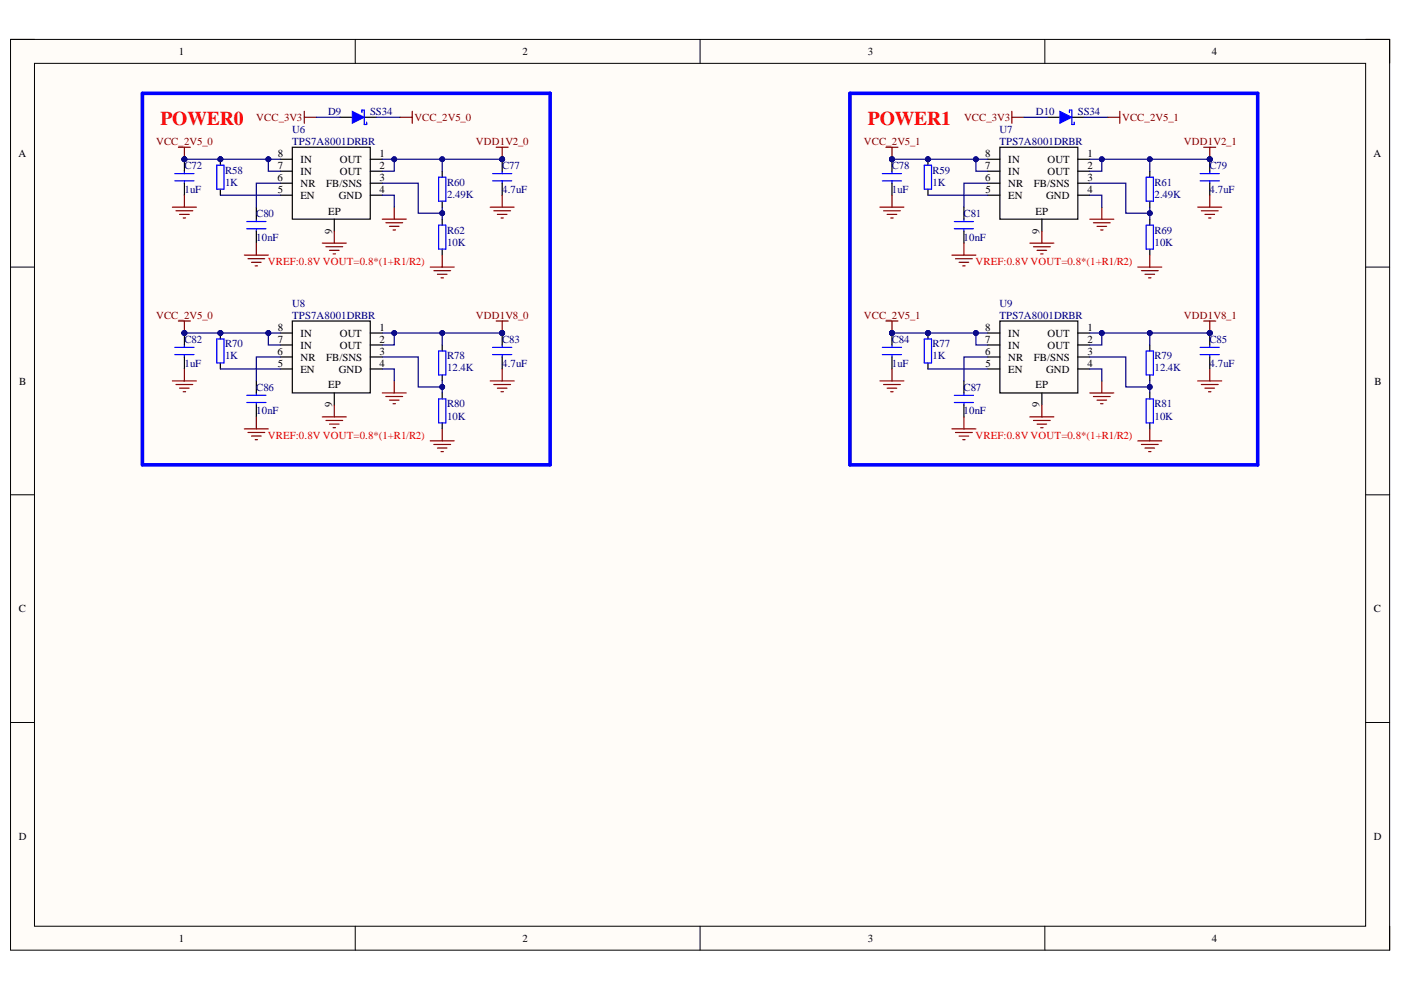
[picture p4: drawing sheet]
<svg xmlns="http://www.w3.org/2000/svg" width="297mm" height="210mm" viewBox="0 0 297 210" stroke-linecap="round" stroke-linejoin="round" font-family="sans-serif">
<defs><g id="words">
<g font-size="4.1" fill="#f00">
<text x="34" y="26.6">POWER0</text>
<text x="184" y="26.6">POWER1</text>
</g>
<g font-size="2.3">
<text x="37.9" y="11.7">1</text>
<text x="110.8" y="11.7">2</text>
<text x="184" y="11.7">3</text>
<text x="256.9" y="11.7">4</text>
<text x="3.9" y="33.3">A</text>
<text x="58.9" y="35.9">7</text>
<text x="58.9" y="33.3">8</text>
<text x="63.7" y="34.6">IN</text>
<text x="72" y="34.6">OUT</text>
<text x="80.5" y="33.3">1</text>
<text x="80.5" y="35.9">2</text>
<text x="208.9" y="35.9">7</text>
<text x="208.9" y="33.3">8</text>
<text x="213.8" y="34.6">IN</text>
<text x="222.1" y="34.6">OUT</text>
<text x="230.5" y="33.3">1</text>
<text x="230.5" y="35.9">2</text>
<text x="291.2" y="33.3">A</text>
<text x="58.8" y="38.4">6</text>
<text x="58.9" y="40.9">5</text>
<text x="63.7" y="39.7">NR</text>
<text x="63.7" y="37.1">IN</text>
<text x="69.1" y="39.7">FB/SNS</text>
<text x="72" y="37.1">OUT</text>
<text x="80.5" y="38.4">3</text>
<text x="80.5" y="40.9">4</text>
<text x="208.9" y="38.4">6</text>
<text x="209" y="40.9">5</text>
<text x="213.8" y="39.7">NR</text>
<text x="213.8" y="37.1">IN</text>
<text x="219.2" y="39.7">FB/SNS</text>
<text x="222.1" y="37.1">OUT</text>
<text x="230.5" y="38.4">3</text>
<text x="230.5" y="40.9">4</text>
<text x="63.7" y="42.2">EN</text>
<text x="69.6" y="45.5">EP</text>
<text x="71.9" y="42.2">GND</text>
<text x="213.8" y="42.2">EN</text>
<text x="219.5" y="45.5">EP</text>
<text x="221.8" y="42.2">GND</text>
<text x="70.4" y="49.6" transform="rotate(-90 70.4 49.6)">9</text>
<text x="220.4" y="49.6" transform="rotate(-90 220.4 49.6)">9</text>
<text x="58.9" y="70.1">8</text>
<text x="63.7" y="71.4">IN</text>
<text x="72" y="71.4">OUT</text>
<text x="80.5" y="70.1">1</text>
<text x="208.9" y="70.1">8</text>
<text x="213.8" y="71.4">IN</text>
<text x="222.1" y="71.4">OUT</text>
<text x="230.5" y="70.1">1</text>
<text x="58.8" y="75.2">6</text>
<text x="58.9" y="77.7">5</text>
<text x="58.9" y="72.6">7</text>
<text x="63.7" y="76.5">NR</text>
<text x="63.7" y="73.9">IN</text>
<text x="69.1" y="76.5">FB/SNS</text>
<text x="72" y="73.9">OUT</text>
<text x="80.5" y="72.6">2</text>
<text x="80.5" y="75.2">3</text>
<text x="80.5" y="77.7">4</text>
<text x="208.9" y="75.2">6</text>
<text x="208.9" y="72.6">7</text>
<text x="209" y="77.7">5</text>
<text x="213.8" y="76.5">NR</text>
<text x="213.8" y="73.9">IN</text>
<text x="219.2" y="76.5">FB/SNS</text>
<text x="222.1" y="73.9">OUT</text>
<text x="230.5" y="72.6">2</text>
<text x="230.5" y="75.2">3</text>
<text x="230.5" y="77.7">4</text>
<text x="4.1" y="81.5">B</text>
<text x="63.7" y="79">EN</text>
<text x="69.6" y="82.3">EP</text>
<text x="71.9" y="79">GND</text>
<text x="213.8" y="79">EN</text>
<text x="219.5" y="82.3">EP</text>
<text x="221.8" y="79">GND</text>
<text x="291.4" y="81.5">B</text>
<text x="70.4" y="86.3" transform="rotate(-90 70.4 86.3)">9</text>
<text x="220.4" y="86.3" transform="rotate(-90 220.4 86.3)">9</text>
<text x="4" y="129.8">C</text>
<text x="291.3" y="129.8">C</text>
<text x="4" y="178.1">D</text>
<text x="291.3" y="178.1">D</text>
<text x="37.9" y="199.7">1</text>
<text x="110.8" y="199.7">2</text>
<text x="184" y="199.7">3</text>
<text x="256.9" y="199.7">4</text>
</g>
<g font-size="2.3" fill="#800000">
<text x="54.3" y="25.6">VCC_3V3</text>
<text x="87.8" y="25.6">VCC_2V5_0</text>
<text x="204.4" y="25.6">VCC_3V3</text>
<text x="237.9" y="25.6">VCC_2V5_1</text>
<text x="33.1" y="30.8">VCC_2V5_0</text>
<text x="100.9" y="30.8">VDD1V2_0</text>
<text x="183.1" y="30.8">VCC_2V5_1</text>
<text x="251" y="30.8">VDD1V2_1</text>
<text x="33.1" y="67.6">VCC_2V5_0</text>
<text x="100.9" y="67.6">VDD1V8_0</text>
<text x="183.1" y="67.6">VCC_2V5_1</text>
<text x="251" y="67.6">VDD1V8_1</text>
</g>
<g font-size="2.3" fill="#000080">
<text x="62" y="28.2">U6</text>
<text x="69.6" y="24.4">D9</text>
<text x="78.5" y="24.4">SS34</text>
<text x="211.9" y="28.2">U7</text>
<text x="219.6" y="24.4">D10</text>
<text x="228.5" y="24.4">SS34</text>
<text x="39.1" y="35.9">C72</text>
<text x="62" y="30.8">TPS7A8001DRBR</text>
<text x="106.5" y="35.9">C77</text>
<text x="189.1" y="35.9">C78</text>
<text x="211.9" y="30.8">TPS7A8001DRBR</text>
<text x="256.4" y="35.9">C79</text>
<text x="39.1" y="40.9">1uF</text>
<text x="47.7" y="36.9">R58</text>
<text x="47.7" y="39.4">1K</text>
<text x="94.8" y="39.4">R60</text>
<text x="94.8" y="41.9">2.49K</text>
<text x="106.5" y="40.9">4.7uF</text>
<text x="189.1" y="40.9">1uF</text>
<text x="197.7" y="36.9">R59</text>
<text x="197.7" y="39.4">1K</text>
<text x="244.8" y="39.4">R61</text>
<text x="244.8" y="41.9">2.49K</text>
<text x="256.4" y="40.9">4.7uF</text>
<text x="54.3" y="46">C80</text>
<text x="204.3" y="46">C81</text>
<text x="54.3" y="51.1">10nF</text>
<text x="94.8" y="49.6">R62</text>
<text x="94.8" y="52.1">10K</text>
<text x="204.3" y="51.1">10nF</text>
<text x="244.8" y="49.6">R69</text>
<text x="244.8" y="52.1">10K</text>
<text x="62" y="65">U8</text>
<text x="211.9" y="65">U9</text>
<text x="62" y="67.6">TPS7A8001DRBR</text>
<text x="211.9" y="67.6">TPS7A8001DRBR</text>
<text x="39.1" y="72.6">C82</text>
<text x="39.1" y="77.7">1uF</text>
<text x="47.7" y="73.7">R70</text>
<text x="47.7" y="76.2">1K</text>
<text x="94.8" y="76.2">R78</text>
<text x="106.5" y="72.6">C83</text>
<text x="106.5" y="77.7">4.7uF</text>
<text x="189.1" y="72.6">C84</text>
<text x="189.1" y="77.7">1uF</text>
<text x="197.7" y="73.7">R77</text>
<text x="197.7" y="76.2">1K</text>
<text x="244.8" y="76.2">R79</text>
<text x="256.4" y="72.6">C85</text>
<text x="256.4" y="77.7">4.7uF</text>
<text x="54.3" y="82.8">C86</text>
<text x="94.8" y="78.7">12.4K</text>
<text x="204.3" y="82.8">C87</text>
<text x="244.8" y="78.7">12.4K</text>
<text x="54.3" y="87.9">10nF</text>
<text x="94.8" y="86.3">R80</text>
<text x="94.8" y="89">10K</text>
<text x="204.3" y="87.9">10nF</text>
<text x="244.8" y="86.3">R81</text>
<text x="244.8" y="89">10K</text>
</g>
<g font-size="2.3" fill="#f00">
<text x="56.8" y="56.2">VREF:0.8V VOUT=0.8*(1+R1/R2)</text>
<text x="206.8" y="56.2">VREF:0.8V VOUT=0.8*(1+R1/R2)</text>
<text x="56.8" y="93">VREF:0.8V VOUT=0.8*(1+R1/R2)</text>
<text x="206.8" y="93">VREF:0.8V VOUT=0.8*(1+R1/R2)</text>
</g>
</g></defs>
<path d="M2.2 8.4h292.4v193.1h-292.4z" fill-rule="evenodd" fill="#fffcf8"/>
<path d="M2.2 8.4h292.4v193.1h-292.4z" fill="none" stroke="#000" stroke-width=".21"/>
<path d="M7.3 13.4h282.2v183h-282.2z" fill-rule="evenodd" fill="#fffcf8"/>
<g fill="none" stroke="#000" stroke-width=".21">
<path d="M2.2 8.4h5.1M7.3 13.4h282.2v183h-282.2zM75.3 8.4v5M148.4 8.4v5M221.5 8.4v5M289.5 8.4h5.1v5M2.2 56.6h5.1M289.5 56.6h5.1M2.2 104.9h5.1M289.5 104.9h5.1M2.2 153.2h5.1M289.5 153.2h5.1"/>
<path d="M75.3 196.4v5.1M148.4 196.4v5.1M221.5 196.4v5.1M294.6 196.4v5.1"/>
</g>
<path d="M59.4 33.8h2.6M59.4 36.3h2.6M59.4 38.8h2.6M62 31.2h16.5v15.3h-16.5zM78.5 33.8h2.5M78.5 36.3h2.5M78.5 38.8h2.5M59.4 41.4h2.6M70.9 46.5v2.5M78.5 41.4h2.5" fill="none" stroke="#000" stroke-width=".25"/>
<circle cx="39.1" cy="33.8" r=".51" fill="#000080"/>
<circle cx="39.1" cy="33.8" r=".51" fill="none" stroke="#000080" stroke-width=".21"/>
<path d="M37.1 38.3h4M37.1 36.8h4M39.1 36.3v.5M39.1 38.3v.5" fill="none" stroke="#00f" stroke-width=".25"/>
<path d="M39.1 33.8v2.5M39.1 38.8v2.6" fill="none" stroke="#000" stroke-width=".25"/>
<circle cx="39.1" cy="33.8" r=".51" fill="#000080"/>
<circle cx="39.1" cy="33.8" r=".51" fill="none" stroke="#000080" stroke-width=".21"/>
<path d="M36.6 43.9h5M37.3 44.7h3.6M38.1 45.5h2M38.8 46.2h.5M39.1 41.4v2.5" fill="none" stroke="#800000" stroke-width=".25"/>
<path d="M52.3 47h4.1M52.3 48.5h4.1M54.4 46.5v.5M54.4 48.5v.5" fill="none" stroke="#00f" stroke-width=".25"/>
<path d="M54.4 43.9v2.6M54.4 49v2.5" fill="none" stroke="#000" stroke-width=".25"/>
<circle cx="46.7" cy="33.8" r=".51" fill="#000080"/>
<circle cx="46.7" cy="33.8" r=".51" fill="none" stroke="#000080" stroke-width=".21"/>
<path d="M46.7 33.8v1.2M46.7 40.1v1.3" fill="none" stroke="#000" stroke-width=".25"/>
<circle cx="46.7" cy="33.8" r=".51" fill="#000080"/>
<circle cx="46.7" cy="33.8" r=".51" fill="none" stroke="#000080" stroke-width=".21"/>
<path d="M46 35h1.5v5.1h-1.5z" fill="none" stroke="#00f" stroke-width=".25"/>
<path d="M51.8 54.1h5.1M52.6 54.8h3.5M53.3 55.6h2.1M54.1 56.4h.5M54.4 51.5v2.6" fill="none" stroke="#800000" stroke-width=".25"/>
<path d="M56.9 33.8v2.5h2.5" fill="none" stroke="#000080" stroke-width=".25"/>
<circle cx="56.9" cy="33.8" r=".51" fill="#000080"/>
<circle cx="56.9" cy="33.8" r=".51" fill="none" stroke="#000080" stroke-width=".21"/>
<path d="M39.1 33.8h20.3M59.4 38.8h-5v5.1M46.7 41.4h12.7" fill="none" stroke="#000080" stroke-width=".25"/>
<circle cx="56.9" cy="33.8" r=".51" fill="#000080"/>
<circle cx="56.9" cy="33.8" r=".51" fill="none" stroke="#000080" stroke-width=".21"/>
<circle cx="46.7" cy="33.8" r=".51" fill="#000080"/>
<circle cx="46.7" cy="33.8" r=".51" fill="none" stroke="#000080" stroke-width=".21"/>
<circle cx="39.1" cy="33.8" r=".51" fill="#000080"/>
<circle cx="39.1" cy="33.8" r=".51" fill="none" stroke="#000080" stroke-width=".21"/>
<path d="M81 33.8h2.6v2.5h-2.6" fill="none" stroke="#000080" stroke-width=".25"/>
<circle cx="83.6" cy="33.8" r=".51" fill="#000080"/>
<circle cx="83.6" cy="33.8" r=".51" fill="none" stroke="#000080" stroke-width=".21"/>
<path d="M83.6 33.8h22.9" fill="none" stroke="#000080" stroke-width=".25"/>
<circle cx="83.6" cy="33.8" r=".51" fill="#000080"/>
<circle cx="83.6" cy="33.8" r=".51" fill="none" stroke="#000080" stroke-width=".21"/>
<circle cx="93.8" cy="33.8" r=".51" fill="#000080"/>
<circle cx="93.8" cy="33.8" r=".51" fill="none" stroke="#000080" stroke-width=".21"/>
<circle cx="106.5" cy="33.8" r=".51" fill="#000080"/>
<circle cx="106.5" cy="33.8" r=".51" fill="none" stroke="#000080" stroke-width=".21"/>
<circle cx="106.5" cy="33.8" r=".51" fill="#000080"/>
<circle cx="106.5" cy="33.8" r=".51" fill="none" stroke="#000080" stroke-width=".21"/>
<path d="M104.4 38.3h4.1M104.4 36.8h4.1M106.5 36.3v.5M106.5 38.3v.5" fill="none" stroke="#00f" stroke-width=".25"/>
<path d="M106.5 33.8v2.5M106.5 38.8v2.6" fill="none" stroke="#000" stroke-width=".25"/>
<circle cx="106.5" cy="33.8" r=".51" fill="#000080"/>
<circle cx="106.5" cy="33.8" r=".51" fill="none" stroke="#000080" stroke-width=".21"/>
<path d="M103.9 43.9h5.1M104.7 44.7h3.6M105.5 45.5h2M106.2 46.2h.5M106.5 41.4v2.5M105.2 68.1h2.5M106.5 68.1v2.5" fill="none" stroke="#800000" stroke-width=".25"/>
<circle cx="106.5" cy="70.6" r=".51" fill="#000080"/>
<circle cx="106.5" cy="70.6" r=".51" fill="none" stroke="#000080" stroke-width=".21"/>
<path d="M105.2 31.2h2.5M106.5 31.2v2.6" fill="none" stroke="#800000" stroke-width=".25"/>
<circle cx="106.5" cy="33.8" r=".51" fill="#000080"/>
<circle cx="106.5" cy="33.8" r=".51" fill="none" stroke="#000080" stroke-width=".21"/>
<path d="M93.8 36.3v1.3M93.8 42.7v1.2M93.8 46.5v1.2M93.8 52.8v1.3" fill="none" stroke="#000" stroke-width=".25"/>
<path d="M93 37.6h1.5v5.1h-1.5zM93 47.7h1.5v5.1h-1.5z" fill="none" stroke="#00f" stroke-width=".25"/>
<path d="M93.8 43.9v2.6" fill="none" stroke="#000080" stroke-width=".25"/>
<circle cx="93.8" cy="45.2" r=".51" fill="#000080"/>
<circle cx="93.8" cy="45.2" r=".51" fill="none" stroke="#000080" stroke-width=".21"/>
<path d="M93.8 33.8v2.5" fill="none" stroke="#000080" stroke-width=".25"/>
<circle cx="93.8" cy="33.8" r=".51" fill="#000080"/>
<circle cx="93.8" cy="33.8" r=".51" fill="none" stroke="#000080" stroke-width=".21"/>
<path d="M91.2 56.6h5.1M92 57.4h3.5M92.7 58.2h2.1M93.5 58.9h.5M93.8 54.1v2.5" fill="none" stroke="#800000" stroke-width=".25"/>
<path d="M81 38.8h7.7v6.4h5.1" fill="none" stroke="#000080" stroke-width=".25"/>
<circle cx="93.8" cy="45.2" r=".51" fill="#000080"/>
<circle cx="93.8" cy="45.2" r=".51" fill="none" stroke="#000080" stroke-width=".21"/>
<path d="M81 46.5h5.1M81.8 47.2h3.6M82.6 48h2M83.3 48.8h.5M83.6 43.9v2.6" fill="none" stroke="#800000" stroke-width=".25"/>
<path d="M81 41.4h2.6v2.5" fill="none" stroke="#000080" stroke-width=".25"/>
<path d="M59.4 70.6h2.6M59.4 73.1h2.6M59.4 75.7h2.6M59.4 78.2h2.6M62 68.1h16.5v15.2h-16.5zM78.5 70.6h2.5M78.5 73.1h2.5M78.5 75.7h2.5M78.5 78.2h2.5M70.9 83.3v2.6" fill="none" stroke="#000" stroke-width=".25"/>
<circle cx="39.1" cy="70.6" r=".51" fill="#000080"/>
<circle cx="39.1" cy="70.6" r=".51" fill="none" stroke="#000080" stroke-width=".21"/>
<path d="M37.1 75.2h4M37.1 73.7h4M39.1 73.1v.6M39.1 75.2v.5" fill="none" stroke="#00f" stroke-width=".25"/>
<path d="M39.1 70.6v2.5M39.1 75.7v2.5" fill="none" stroke="#000" stroke-width=".25"/>
<circle cx="39.1" cy="70.6" r=".51" fill="#000080"/>
<circle cx="39.1" cy="70.6" r=".51" fill="none" stroke="#000080" stroke-width=".21"/>
<path d="M39.1 78.2v2.6M36.6 80.8h5M37.3 81.5h3.6M38.1 82.3h2M38.8 83.1h.5" fill="none" stroke="#800000" stroke-width=".25"/>
<path d="M52.3 83.8h4.1M52.3 85.3h4.1M54.4 83.3v.5M54.4 85.3v.6" fill="none" stroke="#00f" stroke-width=".25"/>
<path d="M54.4 80.8v2.5M54.4 85.9v2.5" fill="none" stroke="#000" stroke-width=".25"/>
<circle cx="46.7" cy="70.6" r=".51" fill="#000080"/>
<circle cx="46.7" cy="70.6" r=".51" fill="none" stroke="#000080" stroke-width=".21"/>
<path d="M46.7 70.6v1.3M46.7 77v1.2" fill="none" stroke="#000" stroke-width=".25"/>
<circle cx="46.7" cy="70.6" r=".51" fill="#000080"/>
<circle cx="46.7" cy="70.6" r=".51" fill="none" stroke="#000080" stroke-width=".21"/>
<path d="M46 71.9h1.5v5.1h-1.5z" fill="none" stroke="#00f" stroke-width=".25"/>
<path d="M51.8 90.9h5.1M52.6 91.7h3.5M53.3 92.5h2.1M54.1 93.2h.5M54.4 88.4v2.5" fill="none" stroke="#800000" stroke-width=".25"/>
<path d="M56.9 70.6v2.5h2.5" fill="none" stroke="#000080" stroke-width=".25"/>
<circle cx="56.9" cy="70.6" r=".51" fill="#000080"/>
<circle cx="56.9" cy="70.6" r=".51" fill="none" stroke="#000080" stroke-width=".21"/>
<path d="M39.1 70.6h20.3M46.7 78.2h12.7M59.4 75.7h-5v5.1" fill="none" stroke="#000080" stroke-width=".25"/>
<circle cx="56.9" cy="70.6" r=".51" fill="#000080"/>
<circle cx="56.9" cy="70.6" r=".51" fill="none" stroke="#000080" stroke-width=".21"/>
<circle cx="46.7" cy="70.6" r=".51" fill="#000080"/>
<circle cx="46.7" cy="70.6" r=".51" fill="none" stroke="#000080" stroke-width=".21"/>
<circle cx="39.1" cy="70.6" r=".51" fill="#000080"/>
<circle cx="39.1" cy="70.6" r=".51" fill="none" stroke="#000080" stroke-width=".21"/>
<path d="M81 70.6h2.6v2.5h-2.6" fill="none" stroke="#000080" stroke-width=".25"/>
<circle cx="83.6" cy="70.6" r=".51" fill="#000080"/>
<circle cx="83.6" cy="70.6" r=".51" fill="none" stroke="#000080" stroke-width=".21"/>
<path d="M83.6 70.6h22.9" fill="none" stroke="#000080" stroke-width=".25"/>
<circle cx="83.6" cy="70.6" r=".51" fill="#000080"/>
<circle cx="83.6" cy="70.6" r=".51" fill="none" stroke="#000080" stroke-width=".21"/>
<circle cx="93.8" cy="70.6" r=".51" fill="#000080"/>
<circle cx="93.8" cy="70.6" r=".51" fill="none" stroke="#000080" stroke-width=".21"/>
<circle cx="106.5" cy="70.6" r=".51" fill="#000080"/>
<circle cx="106.5" cy="70.6" r=".51" fill="none" stroke="#000080" stroke-width=".21"/>
<circle cx="106.5" cy="70.6" r=".51" fill="#000080"/>
<circle cx="106.5" cy="70.6" r=".51" fill="none" stroke="#000080" stroke-width=".21"/>
<path d="M104.4 75.2h4.1M104.4 73.7h4.1M106.5 73.1v.6M106.5 75.2v.5" fill="none" stroke="#00f" stroke-width=".25"/>
<path d="M106.5 70.6v2.5M106.5 75.7v2.5" fill="none" stroke="#000" stroke-width=".25"/>
<circle cx="106.5" cy="70.6" r=".51" fill="#000080"/>
<circle cx="106.5" cy="70.6" r=".51" fill="none" stroke="#000080" stroke-width=".21"/>
<path d="M106.5 78.2v2.6M103.9 80.8h5.1M104.7 81.5h3.6M105.5 82.3h2M106.2 83.1h.5" fill="none" stroke="#800000" stroke-width=".25"/>
<path d="M93.8 73.1v1.3M93.8 79.5v1.3M93.8 83.3v1.3M93.8 89.7v1.2" fill="none" stroke="#000" stroke-width=".25"/>
<path d="M93 74.4h1.5v5.1h-1.5zM93 84.6h1.5v5.1h-1.5z" fill="none" stroke="#00f" stroke-width=".25"/>
<path d="M93.8 80.8v2.5" fill="none" stroke="#000080" stroke-width=".25"/>
<circle cx="93.8" cy="82" r=".51" fill="#000080"/>
<circle cx="93.8" cy="82" r=".51" fill="none" stroke="#000080" stroke-width=".21"/>
<path d="M93.8 70.6v2.5" fill="none" stroke="#000080" stroke-width=".25"/>
<circle cx="93.8" cy="70.6" r=".51" fill="#000080"/>
<circle cx="93.8" cy="70.6" r=".51" fill="none" stroke="#000080" stroke-width=".21"/>
<path d="M91.2 93.5h5.1M92 94.2h3.5M92.7 95h2.1M93.5 95.8h.5M93.8 90.9v2.6" fill="none" stroke="#800000" stroke-width=".25"/>
<path d="M81 75.7h7.7v6.3h5.1" fill="none" stroke="#000080" stroke-width=".25"/>
<circle cx="93.8" cy="82" r=".51" fill="#000080"/>
<circle cx="93.8" cy="82" r=".51" fill="none" stroke="#000080" stroke-width=".21"/>
<path d="M81 83.3h5.1M81.8 84.1h3.6M82.6 84.8h2M83.3 85.6h.5M83.6 80.8v2.5" fill="none" stroke="#800000" stroke-width=".25"/>
<path d="M81 78.2h2.6v2.6" fill="none" stroke="#000080" stroke-width=".25"/>
<path d="M30.2 19.8h86.4v78.8h-86.4z" fill="none" stroke="#00f" stroke-width=".76"/>
<path d="M209.4 33.8h2.6M209.4 36.3h2.6M209.4 38.8h2.6M212 31.2h16.5v15.3h-16.5zM228.5 33.8h2.6M228.5 36.3h2.6M228.5 38.8h2.6M209.4 41.4h2.6M220.9 46.5v2.5M228.5 41.4h2.6" fill="none" stroke="#000" stroke-width=".25"/>
<circle cx="189.1" cy="33.8" r=".51" fill="#000080"/>
<circle cx="189.1" cy="33.8" r=".51" fill="none" stroke="#000080" stroke-width=".21"/>
<path d="M187.1 38.3h4M187.1 36.8h4M189.1 36.3v.5M189.1 38.3v.5" fill="none" stroke="#00f" stroke-width=".25"/>
<path d="M189.1 33.8v2.5M189.1 38.8v2.6" fill="none" stroke="#000" stroke-width=".25"/>
<circle cx="189.1" cy="33.8" r=".51" fill="#000080"/>
<circle cx="189.1" cy="33.8" r=".51" fill="none" stroke="#000080" stroke-width=".21"/>
<path d="M186.6 43.9h5.1M187.3 44.7h3.6M188.1 45.5h2M188.9 46.2h.5M189.1 41.4v2.5" fill="none" stroke="#800000" stroke-width=".25"/>
<path d="M202.3 47h4.1M202.3 48.5h4.1M204.4 46.5v.5M204.4 48.5v.5" fill="none" stroke="#00f" stroke-width=".25"/>
<path d="M204.4 43.9v2.6M204.4 49v2.5" fill="none" stroke="#000" stroke-width=".25"/>
<circle cx="196.7" cy="33.8" r=".51" fill="#000080"/>
<circle cx="196.7" cy="33.8" r=".51" fill="none" stroke="#000080" stroke-width=".21"/>
<path d="M196.7 33.8v1.2M196.7 40.1v1.3" fill="none" stroke="#000" stroke-width=".25"/>
<circle cx="196.7" cy="33.8" r=".51" fill="#000080"/>
<circle cx="196.7" cy="33.8" r=".51" fill="none" stroke="#000080" stroke-width=".21"/>
<path d="M196 35h1.5v5.1h-1.5z" fill="none" stroke="#00f" stroke-width=".25"/>
<path d="M201.8 54.1h5.1M202.6 54.9h3.5M203.3 55.6h2.1M204.1 56.4h.5M204.4 51.5v2.6" fill="none" stroke="#800000" stroke-width=".25"/>
<path d="M206.9 33.8v2.5h2.5" fill="none" stroke="#000080" stroke-width=".25"/>
<circle cx="206.9" cy="33.8" r=".51" fill="#000080"/>
<circle cx="206.9" cy="33.8" r=".51" fill="none" stroke="#000080" stroke-width=".21"/>
<path d="M189.1 33.8h20.3M209.4 38.8h-5v5.1M196.7 41.4h12.7" fill="none" stroke="#000080" stroke-width=".25"/>
<circle cx="206.9" cy="33.8" r=".51" fill="#000080"/>
<circle cx="206.9" cy="33.8" r=".51" fill="none" stroke="#000080" stroke-width=".21"/>
<circle cx="196.7" cy="33.8" r=".51" fill="#000080"/>
<circle cx="196.7" cy="33.8" r=".51" fill="none" stroke="#000080" stroke-width=".21"/>
<circle cx="189.1" cy="33.8" r=".51" fill="#000080"/>
<circle cx="189.1" cy="33.8" r=".51" fill="none" stroke="#000080" stroke-width=".21"/>
<path d="M231.1 33.8h2.5v2.5h-2.5" fill="none" stroke="#000080" stroke-width=".25"/>
<circle cx="233.6" cy="33.8" r=".51" fill="#000080"/>
<circle cx="233.6" cy="33.8" r=".51" fill="none" stroke="#000080" stroke-width=".21"/>
<path d="M233.6 33.8h22.9" fill="none" stroke="#000080" stroke-width=".25"/>
<circle cx="233.6" cy="33.8" r=".51" fill="#000080"/>
<circle cx="233.6" cy="33.8" r=".51" fill="none" stroke="#000080" stroke-width=".21"/>
<circle cx="243.8" cy="33.8" r=".51" fill="#000080"/>
<circle cx="243.8" cy="33.8" r=".51" fill="none" stroke="#000080" stroke-width=".21"/>
<circle cx="256.5" cy="33.8" r=".51" fill="#000080"/>
<circle cx="256.5" cy="33.8" r=".51" fill="none" stroke="#000080" stroke-width=".21"/>
<circle cx="256.5" cy="33.8" r=".51" fill="#000080"/>
<circle cx="256.5" cy="33.8" r=".51" fill="none" stroke="#000080" stroke-width=".21"/>
<path d="M254.5 38.3h4M254.5 36.8h4M256.5 36.3v.5M256.5 38.3v.5" fill="none" stroke="#00f" stroke-width=".25"/>
<path d="M256.5 33.8v2.5M256.5 38.8v2.6" fill="none" stroke="#000" stroke-width=".25"/>
<circle cx="256.5" cy="33.8" r=".51" fill="#000080"/>
<circle cx="256.5" cy="33.8" r=".51" fill="none" stroke="#000080" stroke-width=".21"/>
<path d="M253.9 43.9h5.1M254.7 44.7h3.6M255.5 45.5h2M256.2 46.2h.5M256.5 41.4v2.5M255.2 68.1h2.6M256.5 68.1v2.5" fill="none" stroke="#800000" stroke-width=".25"/>
<circle cx="256.5" cy="70.6" r=".51" fill="#000080"/>
<circle cx="256.5" cy="70.6" r=".51" fill="none" stroke="#000080" stroke-width=".21"/>
<path d="M255.2 31.2h2.6M256.5 31.2v2.6" fill="none" stroke="#800000" stroke-width=".25"/>
<circle cx="256.5" cy="33.8" r=".51" fill="#000080"/>
<circle cx="256.5" cy="33.8" r=".51" fill="none" stroke="#000080" stroke-width=".21"/>
<path d="M243.8 36.3v1.3M243.8 42.7v1.2M243.8 46.5v1.2M243.8 52.8v1.3" fill="none" stroke="#000" stroke-width=".25"/>
<path d="M243 37.6h1.5v5.1h-1.5zM243 47.7h1.5v5.1h-1.5z" fill="none" stroke="#00f" stroke-width=".25"/>
<path d="M243.8 43.9v2.6" fill="none" stroke="#000080" stroke-width=".25"/>
<circle cx="243.8" cy="45.2" r=".51" fill="#000080"/>
<circle cx="243.8" cy="45.2" r=".51" fill="none" stroke="#000080" stroke-width=".21"/>
<path d="M243.8 33.8v2.5" fill="none" stroke="#000080" stroke-width=".25"/>
<circle cx="243.8" cy="33.8" r=".51" fill="#000080"/>
<circle cx="243.8" cy="33.8" r=".51" fill="none" stroke="#000080" stroke-width=".21"/>
<path d="M241.2 56.6h5.1M242 57.4h3.6M242.8 58.2h2M243.5 58.9h.5M243.8 54.1v2.5" fill="none" stroke="#800000" stroke-width=".25"/>
<path d="M231.1 38.8h7.6v6.4h5.1" fill="none" stroke="#000080" stroke-width=".25"/>
<circle cx="243.8" cy="45.2" r=".51" fill="#000080"/>
<circle cx="243.8" cy="45.2" r=".51" fill="none" stroke="#000080" stroke-width=".21"/>
<path d="M231.1 46.5h5M231.8 47.2h3.6M232.6 48h2M233.3 48.8h.6M233.6 43.9v2.6" fill="none" stroke="#800000" stroke-width=".25"/>
<path d="M231.1 41.4h2.5v2.5" fill="none" stroke="#000080" stroke-width=".25"/>
<path d="M209.4 70.6h2.6M209.4 73.1h2.6M209.4 75.7h2.6M209.4 78.2h2.6M212 68.1h16.5v15.2h-16.5zM228.5 70.6h2.6M228.5 73.1h2.6M228.5 75.7h2.6M228.5 78.2h2.6M220.9 83.3v2.6" fill="none" stroke="#000" stroke-width=".25"/>
<circle cx="189.1" cy="70.6" r=".51" fill="#000080"/>
<circle cx="189.1" cy="70.6" r=".51" fill="none" stroke="#000080" stroke-width=".21"/>
<path d="M187.1 75.2h4M187.1 73.7h4M189.1 73.1v.6M189.1 75.2v.5" fill="none" stroke="#00f" stroke-width=".25"/>
<path d="M189.1 70.6v2.5M189.1 75.7v2.5" fill="none" stroke="#000" stroke-width=".25"/>
<circle cx="189.1" cy="70.6" r=".51" fill="#000080"/>
<circle cx="189.1" cy="70.6" r=".51" fill="none" stroke="#000080" stroke-width=".21"/>
<path d="M189.1 78.2v2.6M186.6 80.8h5.1M187.3 81.5h3.6M188.1 82.3h2M188.9 83.1h.5" fill="none" stroke="#800000" stroke-width=".25"/>
<path d="M202.3 83.8h4.1M202.3 85.3h4.1M204.4 83.3v.5M204.4 85.3v.6" fill="none" stroke="#00f" stroke-width=".25"/>
<path d="M204.4 80.8v2.5M204.4 85.9v2.5" fill="none" stroke="#000" stroke-width=".25"/>
<circle cx="196.7" cy="70.6" r=".51" fill="#000080"/>
<circle cx="196.7" cy="70.6" r=".51" fill="none" stroke="#000080" stroke-width=".21"/>
<path d="M196.7 70.6v1.3M196.7 77v1.2" fill="none" stroke="#000" stroke-width=".25"/>
<circle cx="196.7" cy="70.6" r=".51" fill="#000080"/>
<circle cx="196.7" cy="70.6" r=".51" fill="none" stroke="#000080" stroke-width=".21"/>
<path d="M196 71.9h1.5v5.1h-1.5z" fill="none" stroke="#00f" stroke-width=".25"/>
<path d="M201.8 90.9h5.1M202.6 91.7h3.5M203.3 92.5h2.1M204.1 93.2h.5M204.4 88.4v2.5" fill="none" stroke="#800000" stroke-width=".25"/>
<path d="M206.9 70.6v2.5h2.5" fill="none" stroke="#000080" stroke-width=".25"/>
<circle cx="206.9" cy="70.6" r=".51" fill="#000080"/>
<circle cx="206.9" cy="70.6" r=".51" fill="none" stroke="#000080" stroke-width=".21"/>
<path d="M189.1 70.6h20.3M196.7 78.2h12.7M209.4 75.7h-5v5.1" fill="none" stroke="#000080" stroke-width=".25"/>
<circle cx="206.9" cy="70.6" r=".51" fill="#000080"/>
<circle cx="206.9" cy="70.6" r=".51" fill="none" stroke="#000080" stroke-width=".21"/>
<circle cx="196.7" cy="70.6" r=".51" fill="#000080"/>
<circle cx="196.7" cy="70.6" r=".51" fill="none" stroke="#000080" stroke-width=".21"/>
<circle cx="189.1" cy="70.6" r=".51" fill="#000080"/>
<circle cx="189.1" cy="70.6" r=".51" fill="none" stroke="#000080" stroke-width=".21"/>
<path d="M231.1 70.6h2.5v2.5h-2.5" fill="none" stroke="#000080" stroke-width=".25"/>
<circle cx="233.6" cy="70.6" r=".51" fill="#000080"/>
<circle cx="233.6" cy="70.6" r=".51" fill="none" stroke="#000080" stroke-width=".21"/>
<path d="M233.6 70.6h22.9" fill="none" stroke="#000080" stroke-width=".25"/>
<circle cx="233.6" cy="70.6" r=".51" fill="#000080"/>
<circle cx="233.6" cy="70.6" r=".51" fill="none" stroke="#000080" stroke-width=".21"/>
<circle cx="243.8" cy="70.6" r=".51" fill="#000080"/>
<circle cx="243.8" cy="70.6" r=".51" fill="none" stroke="#000080" stroke-width=".21"/>
<circle cx="256.5" cy="70.6" r=".51" fill="#000080"/>
<circle cx="256.5" cy="70.6" r=".51" fill="none" stroke="#000080" stroke-width=".21"/>
<circle cx="256.5" cy="70.6" r=".51" fill="#000080"/>
<circle cx="256.5" cy="70.6" r=".51" fill="none" stroke="#000080" stroke-width=".21"/>
<path d="M254.5 75.2h4M254.5 73.7h4M256.5 73.1v.6M256.5 75.2v.5" fill="none" stroke="#00f" stroke-width=".25"/>
<path d="M256.5 70.6v2.5M256.5 75.7v2.5" fill="none" stroke="#000" stroke-width=".25"/>
<circle cx="256.5" cy="70.6" r=".51" fill="#000080"/>
<circle cx="256.5" cy="70.6" r=".51" fill="none" stroke="#000080" stroke-width=".21"/>
<path d="M256.5 78.2v2.6M253.9 80.8h5.1M254.7 81.5h3.6M255.5 82.3h2M256.2 83.1h.5" fill="none" stroke="#800000" stroke-width=".25"/>
<path d="M243.8 73.1v1.3M243.8 79.5v1.3M243.8 83.3v1.3M243.8 89.7v1.2" fill="none" stroke="#000" stroke-width=".25"/>
<path d="M243 74.4h1.5v5.1h-1.5zM243 84.6h1.5v5.1h-1.5z" fill="none" stroke="#00f" stroke-width=".25"/>
<path d="M243.8 80.8v2.5" fill="none" stroke="#000080" stroke-width=".25"/>
<circle cx="243.8" cy="82" r=".51" fill="#000080"/>
<circle cx="243.8" cy="82" r=".51" fill="none" stroke="#000080" stroke-width=".21"/>
<path d="M243.8 70.6v2.5" fill="none" stroke="#000080" stroke-width=".25"/>
<circle cx="243.8" cy="70.6" r=".51" fill="#000080"/>
<circle cx="243.8" cy="70.6" r=".51" fill="none" stroke="#000080" stroke-width=".21"/>
<path d="M241.2 93.5h5.1M242 94.2h3.6M242.8 95h2M243.5 95.8h.5M243.8 90.9v2.6" fill="none" stroke="#800000" stroke-width=".25"/>
<path d="M231.1 75.7h7.6v6.3h5.1" fill="none" stroke="#000080" stroke-width=".25"/>
<circle cx="243.8" cy="82" r=".51" fill="#000080"/>
<circle cx="243.8" cy="82" r=".51" fill="none" stroke="#000080" stroke-width=".21"/>
<path d="M231.1 83.3h5M231.8 84.1h3.6M232.6 84.8h2M233.3 85.6h.6M233.6 80.8v2.5" fill="none" stroke="#800000" stroke-width=".25"/>
<path d="M231.1 78.2h2.5v2.6" fill="none" stroke="#000080" stroke-width=".25"/>
<path d="M180.2 19.8h86.5v78.8h-86.5z" fill="none" stroke="#00f" stroke-width=".76"/>
<path d="M72.1 24.9h2.6M77.2 24.9h2.6" fill="none" stroke="#000" stroke-width=".25"/>
<path d="M74.7 23.6l2.5 1.3-2.5 1.2z" fill="#00f"/>
<path d="M74.7 23.6l2.5 1.3-2.5 1.2z" fill="none" stroke="#00f" stroke-width=".21"/>
<path d="M76.7 23.9v-.6h.5v3.1h.5v-.5" fill="none" stroke="#00f" stroke-width=".25"/>
<path d="M37.8 31.2h2.6M39.1 31.2v2.6M64.5 23.6v2.5M64.5 24.9h2.6M84.9 24.9h2.5M87.4 23.6v2.5" fill="none" stroke="#800000" stroke-width=".25"/>
<path d="M67.1 24.9h5M79.8 24.9h5.1" fill="none" stroke="#000080" stroke-width=".25"/>
<circle cx="39.1" cy="33.8" r=".51" fill="#000080"/>
<circle cx="39.1" cy="33.8" r=".51" fill="none" stroke="#000080" stroke-width=".21"/>
<path d="M37.8 68.1h2.6M39.1 68.1v2.5" fill="none" stroke="#800000" stroke-width=".25"/>
<circle cx="39.1" cy="70.6" r=".51" fill="#000080"/>
<circle cx="39.1" cy="70.6" r=".51" fill="none" stroke="#000080" stroke-width=".21"/>
<path d="M222.2 24.9h2.5M227.3 24.9h2.5" fill="none" stroke="#000" stroke-width=".25"/>
<path d="M224.7 23.6l2.6 1.3-2.6 1.2z" fill="#00f"/>
<path d="M224.7 23.6l2.6 1.3-2.6 1.2z" fill="none" stroke="#00f" stroke-width=".21"/>
<path d="M226.7 23.9v-.6h.6v3.1h.5v-.5" fill="none" stroke="#00f" stroke-width=".25"/>
<path d="M187.8 31.2h2.6M189.1 31.2v2.6M214.5 23.6v2.5M214.5 24.9h2.6M234.9 24.9h2.5M237.4 23.6v2.5" fill="none" stroke="#800000" stroke-width=".25"/>
<path d="M217.1 24.9h5.1M229.8 24.9h5.1" fill="none" stroke="#000080" stroke-width=".25"/>
<circle cx="189.1" cy="33.8" r=".51" fill="#000080"/>
<circle cx="189.1" cy="33.8" r=".51" fill="none" stroke="#000080" stroke-width=".21"/>
<path d="M187.8 68.1h2.6M189.1 68.1v2.5" fill="none" stroke="#800000" stroke-width=".25"/>
<circle cx="189.1" cy="70.6" r=".51" fill="#000080"/>
<circle cx="189.1" cy="70.6" r=".51" fill="none" stroke="#000080" stroke-width=".21"/>
<g fill="none" stroke="#800000" stroke-width=".25">
<path d="M68.3 51.5h5.1M69.1 52.3h3.6M69.9 53.1h2M70.6 53.8h.5M70.9 49v2.5M218.3 51.5h5.1M219.1 52.3h3.6M219.9 53.1h2M220.6 53.8h.5M220.9 49v2.5M68.3 88.4h5.1M69.1 89.2h3.6"/>
<path d="M69.9 89.9h2M70.6 90.7h.5M70.9 85.9v2.5M218.3 88.4h5.1M219.1 89.2h3.6M219.9 89.9h2M220.6 90.7h.5M220.9 85.9v2.5"/>
</g>
<use href="#words"/>
</svg>
